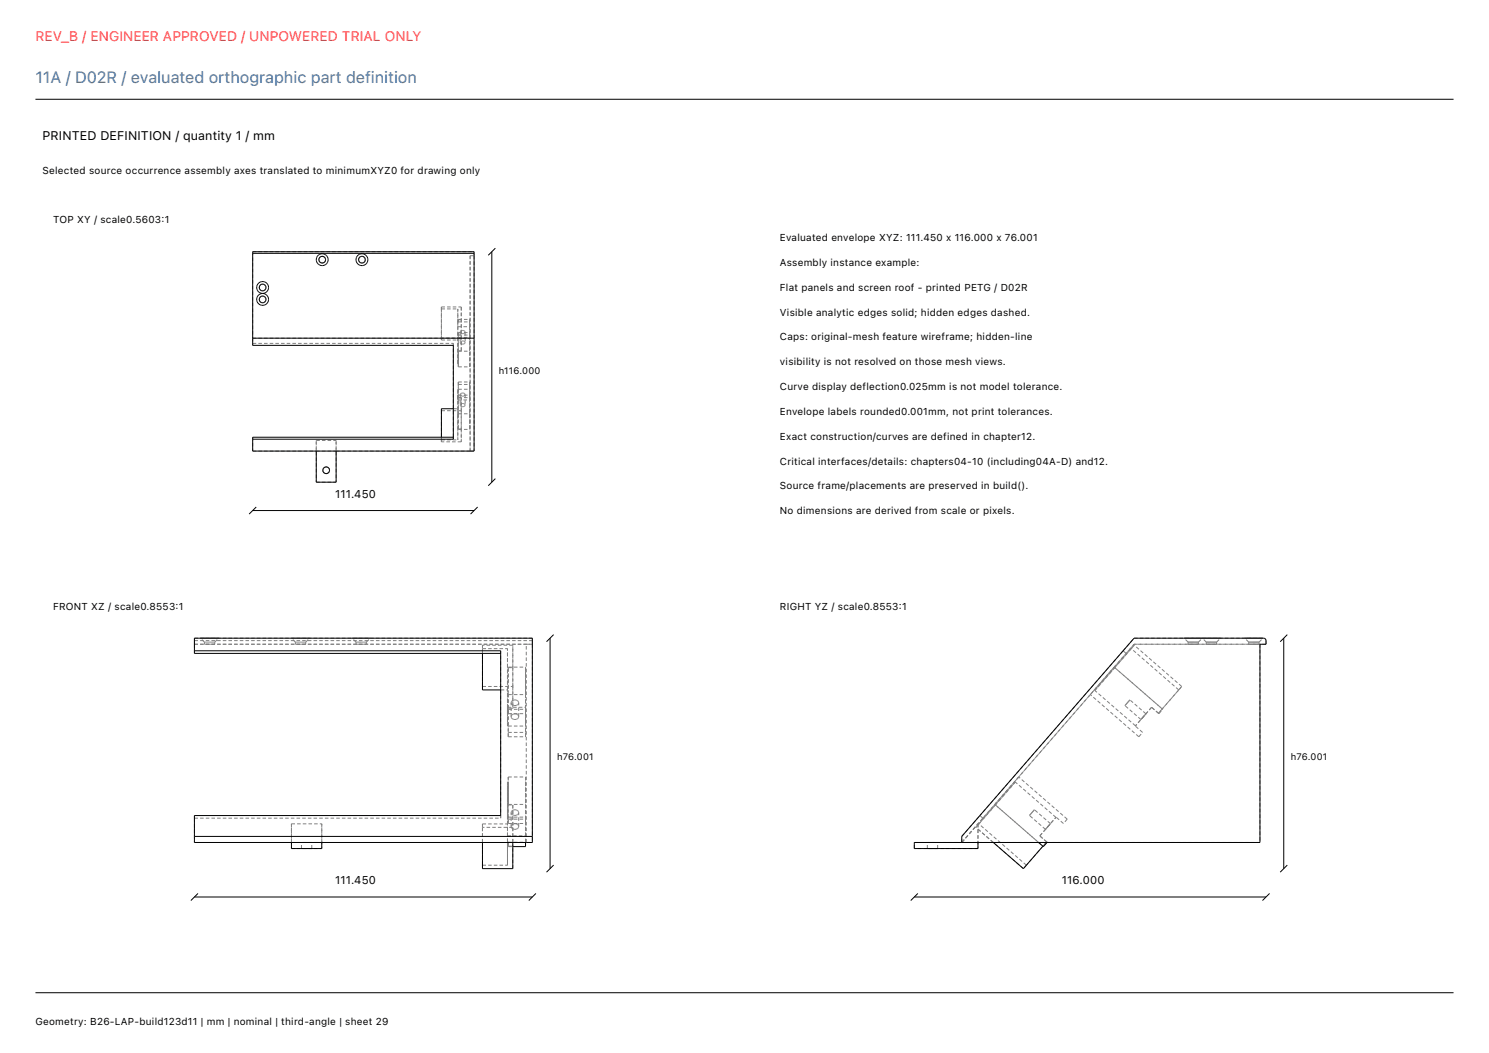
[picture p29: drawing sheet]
<svg xmlns="http://www.w3.org/2000/svg" width="420mm" height="297mm" viewBox="0 0 420 297" stroke-linecap="round" stroke-linejoin="round" font-family="sans-serif">
<defs><g id="words">
<text font-size="4.6" fill="#416e9e" x="10" y="23.4">11A / D02R / evaluated orthographic part definition</text>
<text font-size="3.9" fill="#ff383c" x="10" y="11.7">REV_B / ENGINEER APPROVED / UNPOWERED TRIAL ONLY</text>
<text font-size="3.5" x="12" y="39.4">PRINTED DEFINITION / quantity 1 / mm</text>
<g font-size="3.2">
<text x="94.5" y="140.4">111.450</text>
<text x="94.5" y="249.4">111.450</text>
<text x="299.5" y="249.4">116.000</text>
</g>
<g font-size="2.8">
<text x="12" y="49">Selected source occurrence assembly axes translated to minimumXYZ0 for drawing only</text>
<text x="15" y="63">TOP XY / scale0.5603:1</text>
<text x="220" y="68">Evaluated envelope XYZ: 111.450 x 116.000 x 76.001</text>
<text x="220" y="75">Assembly instance example:</text>
<text x="220" y="82">Flat panels and screen roof - printed PETG / D02R</text>
<text x="220" y="89">Visible analytic edges solid; hidden edges dashed.</text>
<text x="220" y="96">Caps: original-mesh feature wireframe; hidden-line</text>
<text x="220" y="103">visibility is not resolved on those mesh views.</text>
<text x="220" y="110">Curve display deflection0.025mm is not model tolerance.</text>
<text x="220" y="117">Envelope labels rounded0.001mm, not print tolerances.</text>
<text x="220" y="124">Exact construction/curves are defined in chapter12.</text>
<text x="220" y="131">Critical interfaces/details: chapters04-10 (including04A-D) and12.</text>
<text x="220" y="138">Source frame/placements are preserved in build().</text>
<text x="220" y="145">No dimensions are derived from scale or pixels.</text>
<text x="15" y="172">FRONT XZ / scale0.8553:1</text>
<text x="220" y="172">RIGHT YZ / scale0.8553:1</text>
<text x="10" y="289">Geometry: B26-LAP-build123d11 | mm | nominal | third-angle | sheet 29</text>
</g>
<g font-size="2.6">
<text x="140.7" y="105.4">h116.000</text>
<text x="157.2" y="214.4">h76.001</text>
<text x="364.1" y="214.4">h76.001</text>
</g>
</g></defs>
<g fill="none" stroke="#000" stroke-width=".28">
<path d="M10 28h400M71.3 71.4h62.4M138.7 71v65M139.7 70l-2 2M71.3 95.4h62.4M127.9 115.3h-3.4v8M89.2 127.2v8.8h5.6v-8.8M127.9 123.3h-56.6v3.9h62.4v-56.2h-62.4v26.4h56.6v26.5h-56.6M139.7 135l-2 2M71.3 144h62.4M72.3 143l-2 2M134.7 143l-2 2"/>
<path d="M156.2 179l-2 2M363.1 179l-2 2M54.8 183.6h86.4v46.4h-86.4v7.6h95.4v-57.6h-95.4v4.3h86.4M136.1 184.3v10.3h5.1M155.2 180v65M362.1 180v65M54.8 235.9h95.4M82.2 237.6v1.7h8.6v-1.7M136.1 237.6v7.4h8.5v-7.4M148.2 237.6v1.2h-3.6M271.3 237.6v-1.7l48.6-55.9h36.5l.5 .2 .2 1.5h-1.7v55.9h-97.5v1.7h18v-1.7M280.2 237.6l8.5 7.4 5.5-6.3"/>
<path d="M293 237.6l1.3 1.2 1-1.2M54.8 253h95.4M55.8 252l-2 2M151.2 252l-2 2M156.2 244l-2 2M257.9 253h99.2M258.9 252l-2 2M358.1 252l-2 2M363.1 244l-2 2M10 280h400"/>
<circle cx="90.9" cy="73.2" r="1.68"/>
<circle cx="90.9" cy="73.2" r=".95"/>
<circle cx="102.1" cy="73.2" r=".95"/>
<circle cx="102.1" cy="73.2" r="1.68"/>
<circle cx="74.1" cy="84.4" r=".95"/>
<circle cx="74.1" cy="84.4" r="1.68"/>
<circle cx="74.1" cy="81.1" r=".95"/>
<circle cx="74.1" cy="81.1" r="1.68"/>
<circle cx="92" cy="132.6" r=".95"/>
</g>
<g fill="none" stroke="#7f7f7f" stroke-width=".28" stroke-dasharray="1 .6" stroke-linecap="butt">
<path d="M71.3 71v24.4M71.3 71h62.4M89.9 73.1v.3M89.9 73.4l.1 .3M90 72.8l-.1 .3M90 73.7l.2 .2M90.2 72.5l-.2 .3M90.2 73.9l.3 .2M90.5 72.4l-.3 .1M90.5 74.1l.3 .1M90.8 72.3l-.3 .1M90.8 74.2h.3"/>
<path d="M91.1 72.3h-.3M91.1 74.2l.3-.2M91.4 72.4l-.3-.1M91.4 74l.2-.2M91.6 72.7l-.2-.3M91.6 73.8l.2-.2M91.8 72.9l-.2-.2M91.8 73.6v-.4M91.8 73.2v-.3M101.2 73.1v.3M101.2 73.4l.1 .3M101.3 72.8l-.1 .3"/>
<path d="M101.3 73.7l.1 .2M101.4 72.5l-.1 .3M101.4 73.9l.3 .2M101.7 72.4l-.3 .1M101.7 74.1l.3 .1M102 72.3l-.3 .1M102 74.2h.3M102.3 72.3h-.3M102.3 74.2l.3-.2M102.6 72.4l-.3-.1M102.6 74l.2-.2M102.8 72.7l-.2-.3"/>
<path d="M102.8 73.8l.2-.2M103 72.9l-.2-.2M103 73.6v-.4M103 73.2v-.3M132.6 72.1h1.1M132.6 72.1v55.1M133.7 71v1.1M133.7 72.1v55.1M71.3 95.4v1.5M71.3 97.4v-.5M71.3 95.4h61.3M71.3 96.9h56.6"/>
<path d="M73.1 80.9v.3M73.1 81.2l.1 .3M73.1 84.3v.3M73.1 84.6l.1 .3M73.2 80.6l-.1 .3M73.2 81.5l.2 .3M73.2 84l-.1 .3M73.2 84.9l.2 .2M73.4 80.4l-.2 .2M73.4 81.8l.3 .2M73.4 83.7l-.2 .3M73.4 85.1l.3 .2"/>
<path d="M73.7 80.2l-.3 .2M73.7 82h.3M73.7 83.6l-.3 .1M73.7 85.3l.3 .1M74 80.1l-.3 .1M74 82h.3M74 83.5l-.3 .1M74 85.4h.3M74.3 80.2l-.3-.1M74.3 82l.3-.1M74.3 83.5h-.3M74.3 85.4l.3-.2"/>
<path d="M74.6 80.3l-.3-.1M74.6 81.9l.2-.2M74.6 83.7l-.3-.2M74.6 85.2l.2-.2M74.8 80.5l-.2-.2M74.8 81.7l.2-.3M74.8 83.9l-.2-.2M74.8 85l.2-.2M75 80.8l-.2-.3M75 81.4v-.3M75 84.1l-.2-.2M75 84.8v-.4"/>
<path d="M75 81.1v-.3M75 84.4v-.3M124.5 95.9v-.5M124.5 95.9h4.6M124.5 87.1h4.6M124.5 87.1v-.5M124.5 86.6h5.6M124.5 86.6v8.8M124.5 87.1v8.8M127.9 96.9v.5M129.1 90.9v-3.8M129.1 92.1h3.4"/>
<path d="M129.1 90.9v1.2M129.1 92.1v3M129.1 95.1h.2M129.1 95.1v7.5M129.1 87.1v8.8M129.3 99.1h3.2M129.3 99v.1M129.3 99h.8M129.3 90.2h.8M129.3 90.1v.1M129.3 90.1h3.2M129.3 99v3.6"/>
<path d="M129.3 95.1v7.5M129.3 95.1v.1M129.3 93.8v1.4M129.3 94.5v-.7M129.3 94.5v9M129.3 94.5h3.2M129.3 90.2v.7M129.3 90.9h-.2M129.3 90.8v.1M129.3 90.8v-.7M129.3 90.8h3.2M129.3 95.2h3.2"/>
<path d="M129.3 93.8h3.2M129.8 93.7l.1 .1M129.8 96.6l.1 .2M129.8 93.7v2.9M129.9 93.5l-.1 .2M129.9 93.8l.1 .2M129.9 96.4l-.1 .2M129.9 96.8l.1 .1M130 93.3l-.1 .2M130 94l.2 .1M130 96.3l-.1 .1M130 96.9l.2 .1"/>
<path d="M130.1 99v-8.8M130.1 99v-3.6M130.1 95.4h-5.6M130.1 86.6v3.6M130.1 86.6v8.8M130.2 93.2l-.2 .1M130.2 94.1h.3M130.2 96.2l-.2 .1M130.2 97l.3 .1M130.5 93.2h-.3M130.5 94.1h.3M130.5 96.2h-.3"/>
<path d="M130.5 97.1l.3-.1M130.8 93.2h-.3M130.8 94.1l.2-.1M130.8 96.2h-.3M130.8 97l.2-.1M131 93.3l-.2-.1M131 94l.2-.2M131 96.3l-.2-.1M131 96.9l.2-.1M131.2 93.5l-.2-.2M131.2 93.8v-.1M131.2 96.4l-.2-.1"/>
<path d="M131.2 96.8v-.2M131.2 93.7v-.2M131.2 93.7v2.9M131.2 96.6v-.2M132.5 90.1v9M132.5 90.8v-.7M132.5 90.8v1.3M132.5 92.1v3.1M132.5 93.8v1.4M132.5 94.5v-.7M132.5 94.5v9M132.6 95.4v-23.3"/>
<path d="M124.5 115.3v.5M124.5 115.8h5.6M124.5 115.8v8.8M127.9 115.3h1.2M129.1 102.6v-6.7M129.1 102.6h.2M129.1 117.3v6.8M129.1 117.3h.2M129.1 109.8h.2M129.1 109.8v7.5M129.1 112.8h3.4M129.1 112.8v-3"/>
<path d="M129.1 111.5v1.3M129.1 111.5v3.8M129.1 115.3v8.8M129.3 103.5v-4.4M129.3 103.5h3.2M129.3 116.7v4.4M129.3 116.7h3.2M129.3 109.8v7.5M129.3 108.4v1.4M129.3 107.7v.7M129.3 107.7v9M129.3 107.7h3.2"/>
<path d="M129.3 112.2h.8M129.3 112.2h3.2M129.3 109.8h3.2M129.3 108.4h3.2M129.3 111.5v.7M129.3 111.5h3.2M129.3 111.5h-.2M129.3 112.2v-.7M129.8 111.3l.1-.2M129.8 114.3l.1-.2M129.8 111.3v3M129.9 111.5l-.1-.2"/>
<path d="M129.9 111.1l.1-.1M129.9 114.4l-.1-.1M129.9 114.1l.1-.2M130 111.6l-.1-.1M130 111l.2-.1M130 114.6l-.1-.2M130 113.9l.2-.1M130.1 115.8v-3.6M130.1 115.8v8.8M130.2 111.7l-.2-.1M130.2 110.9l.3-.1M130.2 114.7l-.2-.1"/>
<path d="M130.2 113.8h.3M130.5 111.8l-.3-.1M130.5 110.8l.3 .1M130.5 114.7h-.3M130.5 113.8h.3M130.8 111.7l-.3 .1M130.8 110.9l.2 .1M130.8 114.7h-.3M130.8 113.8l.2 .1M131 111.6l-.2 .1M131 111l.2 .1M131 114.6l-.2 .1"/>
<path d="M131 113.9l.2 .2M131.2 111.5l-.2 .1M131.2 111.1v.2M131.2 114.4l-.2 .2M131.2 114.1v.2M131.2 111.3v.2M131.2 111.3v3M131.2 114.3v.1M132.5 103.5v-4.4M132.5 116.7v4.4M132.5 107.7v9M132.5 112.2v8.9"/>
<path d="M132.5 111.5v.7M132.5 111.5v1.3M132.5 112.8v-3M132.5 108.4v1.4M132.5 107.7v.7M71.3 123.3v3.9M71.3 127.2h17.9M89.2 124.2h5.6M89.2 127.2v-3M89.2 127.2h5.6M89.2 124.2v11.8M89.2 136h5.6"/>
<path d="M91.1 132.5v.3M91.1 132.8l.1 .3M91.2 132.2l-.1 .3M91.2 133.1l.2 .2M91.4 131.9l-.2 .3M91.4 133.3l.2 .2M91.6 131.8l-.2 .1M91.6 133.5l.3 .1M91.9 131.7l-.3 .1M91.9 133.6h.3M92.2 131.7h-.3M92.2 133.6l.3-.2"/>
<path d="M92.5 131.8l-.3-.1M92.5 133.4l.3-.2M92.8 132.1l-.3-.3M92.8 133.2l.1-.3M92.9 132.3l-.1-.2M92.9 132.9l.1-.3M93 132.6l-.1-.3M94.8 127.2h37.8M94.8 127.2v-3M94.8 124.2v11.8M124.5 124.1v.5M124.5 124.1h4.6"/>
<path d="M124.5 123.3v.8M127.9 123.3v-26.4M127.9 123.3v.6M129.3 121.1h3.2M129.3 121v.1M129.3 121v-3.7M129.3 121h.8M130.1 121v-8.8M130.1 121v3.6M130.1 124.6h-5.6M132.6 127.2v-31.8M132.6 127.2h1.1"/>
<path d="M54.8 180.7v1M54.8 180.7v-.1M54.8 180.6v-.1M54.8 180.5v-.1M54.8 180.4v-.1M54.8 180.3v-.1M54.8 180.2v-.1M54.8 180.1v-.1M54.8 181.7v2.6M54.8 181.7h95.4M54.8 180h95.4M54.8 181.7h93.6"/>
<path d="M54.8 180.7h95.4M56.6 180h.2M56.7 180h-.1M56.8 180h-.1M56.8 180h.3M56.9 180h-.1M57.1 180h-.2M57.1 180h.4M57.3 180h-.2M57.5 180h-.2M57.5 180h.5M57.7 181.7v-.6"/>
<path d="M57.7 181.1l-1.1-1.1M57.8 180h-.3M57.8 181.7h-.1M57.8 181.1h-.1M58 181.7h-.2M58 181.1h-.2M58 180h-.2M58 180h.5M58.2 181.7h-.2M58.2 181.1h-.2M58.3 180h-.3M58.5 181.7h-.3"/>
<path d="M58.5 181.1h-.3M58.5 180h-.2M58.5 180h.6M58.8 181.7h-.3M58.8 181.1h-.3M58.8 180h-.3M59.1 181.7h-.3M59.1 180h-.3M59.1 180h.6M59.1 181.1h-.3M59.4 180h-.3M59.4 181.7h-.3"/>
<path d="M59.4 181.1h-.3M59.7 180h.5M59.7 180h-.3M59.7 181.7h-.3M59.7 181.1h-.3M60 180h-.3M60 181.7h-.3M60 181.1h-.3M60.2 180h.5M60.2 180h-.2M60.3 181.7h-.3M60.3 181.1h-.3"/>
<path d="M60.4 181.7h-.1M60.4 181.1h-.1M60.5 180h-.3M60.5 181.7h-.1M60.5 181.1h-.1M60.6 181.7h-.1M60.6 181.1h-.1M60.6 181.7v-.6M60.6 181.1l1.1-1.1M60.7 180h.4M60.7 180h-.2M60.9 180h-.2"/>
<path d="M61.1 180h.3M61.1 180h-.2M61.3 180h-.2M61.4 180h.2M61.4 180h-.1M61.5 180h-.1M61.6 180h.1M61.6 180h-.1M61.7 180h-.1M82.3 180h-.1M82.5 180h-.2M82.8 180h-.3"/>
<path d="M83.2 180h-.4M83.3 181.7v-.6M83.3 181.1l-1.1-1.1M83.4 181.7h-.1M83.4 181.1h-.1M83.5 181.7h-.1M83.5 181.1h-.1M83.6 181.7h-.1M83.6 181.1h-.1M83.7 180h-.5M83.9 181.7h-.3M83.9 181.1h-.3"/>
<path d="M84.1 181.7h-.2M84.1 181.1h-.2M84.2 180h-.5M84.5 181.7h-.4M84.5 181.1h-.4M84.8 181.7h-.3M84.8 180h-.6M84.8 181.1h-.3M85.1 181.7h-.3M85.1 181.1h-.3M85.3 180h-.5M85.4 181.7h-.3"/>
<path d="M85.4 181.1h-.3M85.7 181.7h-.3M85.7 181.1h-.3M85.9 180h-.6M85.9 181.7h-.2M85.9 181.1h-.2M86.1 181.7h-.2M86.1 181.1h-.2M86.2 181.7h-.1M86.2 181.1h-.1M86.2 181.7v-.6M86.2 181.1l1.1-1.1"/>
<path d="M86.4 180h-.5M86.8 180h-.4M87.1 180h-.3M87.3 180h-.2M99.4 180h-.1M99.6 180h-.2M99.9 180h-.3M100.3 180h-.4M100.4 181.7v-.6M100.4 181.1l-1.1-1.1M100.5 181.7h-.1M100.5 181.1h-.1"/>
<path d="M100.6 181.7h-.1M100.6 181.1h-.1M100.7 181.7h-.1M100.7 181.1h-.1M100.8 180h-.5M101 181.7h-.3M101 181.1h-.3M101.2 181.7h-.2M101.2 181.1h-.2M101.3 180h-.5M101.6 181.7h-.4M101.6 181.1h-.4"/>
<path d="M101.9 181.7h-.3M101.9 180h-.6M101.9 181.1h-.3M102.2 181.7h-.3M102.2 181.1h-.3M102.5 180h-.6M102.5 181.7h-.3M102.5 181.1h-.3M102.8 181.7h-.3M102.8 181.1h-.3M103 180h-.5M103 181.7h-.2"/>
<path d="M103 181.1h-.2M103.2 181.7h-.2M103.2 181.1h-.2M103.3 181.7h-.1M103.3 181.1h-.1M103.3 181.7v-.6M103.3 181.1l1.1-1.1M103.5 180h-.5M103.9 180h-.4M104.2 180h-.3M104.4 180h-.2M136.1 182.9v-.9"/>
<path d="M136.1 182.9h7M136.1 194.6v-1M136.1 193.6h8.5M136.1 193.6v-11.6M136.1 184.3v-1.4M141.2 184.3v-.7M141.2 194.6h1.9M143.1 194.8v-11.9M143.1 194.8h.3M143.1 199.5h5.1M143.1 199.5v5.2M143.1 194.6v-11.7"/>
<path d="M143.4 188.2h4.8M143.4 195.9v-7.7M143.4 195.9h4.8M143.4 188.3v-.1M143.4 188.3h1.2M143.4 199.9h1.2M143.4 188.3v6.5M143.4 199.9v1.3M144.2 198.2l.1 .3M144.3 197.9l-.1 .3M144.3 198.5l.2 .3M144.5 197.6l-.2 .3"/>
<path d="M144.5 198.8l.3 .2M144.6 188.3v11.6M144.6 188.3v-6.3M144.6 182h-8.5M144.6 193.6v6.3M144.6 193.6v-11.6M144.8 197.5l-.3 .1M144.8 199h.4M145.2 197.4l-.4 .1M145.2 199h.5M145.7 197.5l-.5-.1M145.7 199l.3-.2"/>
<path d="M146 197.6l-.3-.1M146 198.8l.2-.3M146.2 197.9l-.2-.3M146.2 198.5l.1-.3M146.3 198.2l-.1-.3M148.2 195.9v-7.7M148.2 199.5v5.3M148.4 181.7h1.8M150.2 180.7v1M150.2 180.7v-.1M150.2 180.6v-.1M150.2 180.5v-.1"/>
<path d="M150.2 180.4v-.1M150.2 180.3v-.1M150.2 180.2v-.1M150.2 180.1v-.1M150.2 181.7v55.9M307.5 195.9l6.8-7.7M308.8 194.8l10.3-11.9M314.4 188.3l-.1-.1M314.4 188.3l13.4 11.6M314.4 188.3l-5.6 6.5M314.4 188.3l5.5-6.3M316.8 183.6l3.1-3.6"/>
<path d="M316.8 183.6l.8 .7M316.8 183.6l-40.4 46.4M317.3 199l.1-.1M317.4 198.9l-.1 .1M317.4 198.9l.1-.1M317.5 198.8l-.1 .1M317.5 198.8l.1-.1M317.6 198.7l-.1 .1M317.6 198.7v-.1M317.6 198.6h.1M317.7 198.6l-.1 .1M317.7 198.6l.1-.1"/>
<path d="M317.8 198.5l.1-.1M317.9 198.4l-.2 .2M317.9 198.4v-.1M317.9 198.3l.1-.1M318 198.2l.1-.1M318 198.2l-.1 .2M318.1 198.1l.1-.1M318.2 198v-.1M318.2 198l-.2 .2M318.2 197.9h.1M318.3 197.9l.1-.1M318.3 197.9l-.1 .1"/>
<path d="M318.4 197.8v-.1M318.4 197.7l.1-.1M318.4 197.7l-.1 .2M318.5 197.6h.1M318.6 197.6v-.1M318.6 197.6l-.2 .1M318.6 197.5l.1-.1M318.6 197.5v.1M318.7 197.4l-.1 .1M319.1 182.9l.8-.9M319.9 180h36.5M319.9 181.7l-2.3 2.6"/>
<path d="M319.9 181.7h35.5M324.8 199.5l-4.6 5.3M324.8 199.5l-4.5 5.2M327.8 199.9l-1 1.3M332.5 194.6l.8-1M332.5 194.6l-13.4-11.7M333.3 193.6l-5.5 6.3M333.3 193.6l-13.4-11.6M334 180h.1M334.1 180h-.1M334.1 180h.1M334.2 180h.1"/>
<path d="M334.3 180h-.2M334.3 180h.1M334.4 180h.2M334.6 180h-.3M334.6 180h.2M334.8 180h.2M335 180h-.4M335 180h.2M335.1 181.7v-.6M335.1 181.1l-1.1-1.1M335.1 181.7h.1M335.1 181.1h.1"/>
<path d="M335.2 181.7h-.1M335.2 181.1h-.1M335.2 181.7h.1M335.2 181.1h.1M335.2 180h.3M335.3 181.7h-.1M335.3 181.1h-.1M335.3 181.7h.1M335.3 181.1h.1M335.4 181.7h-.1M335.4 181.7h.2M335.4 181.1h-.1"/>
<path d="M335.4 181.1h.2M335.5 180h-.5M335.5 180h.2M335.6 181.7h.1M335.6 181.1h.1M335.7 181.7h-.3M335.7 181.7h.1M335.7 181.1h-.3M335.7 181.1h.1M335.7 180h.3M335.8 181.7h.1M335.8 181.1h.1"/>
<path d="M335.9 181.7h-.2M335.9 181.7h.2M335.9 181.1h-.2M335.9 181.1h.2M336 180h-.5M336 180h.3M336.1 181.7h.2M336.1 181.1h.2M336.3 181.7h-.4M336.3 181.7h.1M336.3 181.1h-.4M336.3 181.1h.1"/>
<path d="M336.3 180h.3M336.4 181.7h.2M336.4 181.1h.2M336.6 181.7h.1M336.6 181.7h-.3M336.6 180h-.6M336.6 180h.3M336.6 181.1h.1M336.6 181.1h-.3M336.7 181.7h.2M336.7 181.1h.2M336.9 180h.2"/>
<path d="M336.9 181.7h.2M336.9 181.7h-.3M336.9 181.1h.2M336.9 181.1h-.3M337.1 181.7h.1M337.1 181.1h.1M337.1 180h-.5M337.1 180h.3M337.2 181.7h.2M337.2 181.7h-.3M337.2 181.1h.2M337.2 181.1h-.3"/>
<path d="M337.4 181.7h.1M337.4 181.1h.1M337.4 180h.3M337.5 181.7h.1M337.5 181.7h-.3M337.5 181.1h.1M337.5 181.1h-.3M337.6 181.7h.1M337.6 181.1h.1M337.7 180h-.6M337.7 180h.2M337.7 181.7h.1"/>
<path d="M337.7 181.7h-.2M337.7 181.1h.1M337.7 181.1h-.2M337.8 181.7h.1M337.8 181.1h.1M337.9 181.7h.1M337.9 181.7h-.2M337.9 181.1h.1M337.9 181.1h-.2M337.9 180h.3M338 181.7h-.1M338 181.1h-.1"/>
<path d="M338 181.7v-.6M338 181.1l1.1-1.1M338.2 180h-.5M338.2 180h.2M338.4 180h.2M338.6 180h-.4M338.6 180h.2M338.8 180h.1M338.9 180h-.3M338.9 180h.1M339 180h.1M339.1 180h-.2"/>
<path d="M339.1 180h.1M339.2 180h-.1M339.2 180h.1M339.3 180h.1M339.4 180h-.2M339.4 180h.1M339.5 180h.2M339.7 180h-.3M339.7 180h.2M339.9 180h.2M340.1 180h-.4M340.1 180h.2"/>
<path d="M340.3 181.7v-.6M340.3 181.1l-1.2-1.1M340.3 181.7h.1M340.3 181.1h.1M340.3 180h.3M340.4 181.7h-.1M340.4 181.7h.1M340.4 181.1h-.1M340.4 181.1h.1M340.5 181.7h.1M340.5 181.1h.1M340.6 181.7h-.2"/>
<path d="M340.6 181.7h.1M340.6 181.1h-.2M340.6 181.1h.1M340.6 180h-.5M340.6 180h.3M340.7 181.7h.1M340.7 181.1h.1M340.8 181.7h-.2M340.8 181.7h.1M340.8 181.1h-.2M340.8 181.1h.1M340.9 180h.2"/>
<path d="M340.9 181.7h.2M340.9 181.1h.2M341.1 181.7h-.3M341.1 181.7h.1M341.1 181.1h-.3M341.1 181.1h.1M341.1 180h-.5M341.1 180h.3M341.2 181.7h.2M341.2 181.1h.2M341.4 181.7h-.3M341.4 181.7h.1"/>
<path d="M341.4 181.1h-.3M341.4 181.1h.1M341.4 180h.3M341.5 181.7h.2M341.5 181.1h.2M341.7 181.7h.2M341.7 181.7h-.3M341.7 180h.3M341.7 180h-.6M341.7 181.1h.2M341.7 181.1h-.3M341.9 181.7h.1"/>
<path d="M341.9 181.1h.1M342 180h.3M342 181.7h.2M342 181.7h-.3M342 181.1h.2M342 181.1h-.3M342.2 181.7h.1M342.2 181.1h.1M342.3 180h.3M342.3 180h-.6M342.3 181.7h.2M342.3 181.7h-.3"/>
<path d="M342.3 181.1h.2M342.3 181.1h-.3M342.5 181.7h.1M342.5 181.1h.1M342.6 180h.2M342.6 181.7h.1M342.6 181.7h-.3M342.6 181.1h.1M342.6 181.1h-.3M342.7 181.7h.1M342.7 181.1h.1M342.8 180h.3"/>
<path d="M342.8 180h-.5M342.8 181.7h.1M342.8 181.7h-.2M342.8 181.1h.1M342.8 181.1h-.2M342.9 181.7h.1M342.9 181.1h.1M343 181.7h.1M343 181.7h-.2M343 181.1h.1M343 181.1h-.2M343.1 180h.2"/>
<path d="M343.1 181.7h.1M343.1 181.7h-.1M343.1 181.1h.1M343.1 181.1h-.1M343.2 181.7h-.1M343.2 181.1h-.1M343.2 181.7v-.6M343.2 181.1l1.1-1.1M343.3 180h.2M343.3 180h-.5M343.5 180h.2M343.7 180h.2"/>
<path d="M343.7 180h-.4M343.9 180h.1M344 180h.1M344 180h-.3M344.1 180h.1M344.2 180h.1M344.2 180h-.2M344.3 180h-.1M351.1 180h.1M351.2 180h-.1M351.2 180h.1M351.3 180h.1"/>
<path d="M351.4 180h-.2M351.4 180h.1M351.5 180h.2M351.7 180h-.3M351.7 180h.2M351.9 180h.2M352.1 180h-.4M352.1 180h.2M352.2 181.7v-.6M352.2 181.1l-1.1-1.1M352.2 181.7h.1M352.2 181.1h.1"/>
<path d="M352.3 181.7h-.1M352.3 181.1h-.1M352.3 181.7h.1M352.3 181.1h.1M352.3 180h.3M352.4 181.7h-.1M352.4 181.7h.1M352.4 181.1h-.1M352.4 181.1h.1M352.5 181.7h-.1M352.5 181.7h.2M352.5 181.1h-.1"/>
<path d="M352.5 181.1h.2M352.6 180h-.5M352.6 180h.2M352.7 181.7h.1M352.7 181.1h.1M352.8 181.7h-.3M352.8 181.7h.1M352.8 181.1h-.3M352.8 181.1h.1M352.8 180h.3M352.9 181.7h.2M352.9 181.1h.2"/>
<path d="M353.1 181.7h-.3M353.1 181.7h.1M353.1 181.1h-.3M353.1 181.1h.1M353.1 180h-.5M353.1 180h.3M353.2 181.7h.2M353.2 181.1h.2M353.4 181.7h-.3M353.4 181.7h.1M353.4 181.1h-.3M353.4 181.1h.1"/>
<path d="M353.4 180h.3M353.5 181.7h.2M353.5 181.1h.2M353.7 181.7h.1M353.7 181.7h-.3M353.7 180h.3M353.7 180h-.6M353.7 181.1h.1M353.7 181.1h-.3M353.8 181.7h.2M353.8 181.1h.2M354 180h.3"/>
<path d="M354 181.7h.2M354 181.7h-.3M354 181.1h.2M354 181.1h-.3M354.2 181.7h.1M354.2 181.1h.1M354.3 180h.2M354.3 180h-.6M354.3 181.7h.2M354.3 181.7h-.3M354.3 181.1h.2M354.3 181.1h-.3"/>
<path d="M354.5 181.7h.1M354.5 181.1h.1M354.5 180h.3M354.6 181.7h.1M354.6 181.7h-.3M354.6 181.1h.1M354.6 181.1h-.3M354.7 181.7h.1M354.7 181.1h.1M354.8 180h.2M354.8 180h-.5M354.8 181.7h.1"/>
<path d="M354.8 181.7h-.2M354.8 181.1h.1M354.8 181.1h-.2M354.9 181.7h.1M354.9 181.1h.1M355 181.7h.1M355 181.7h-.2M355 181.1h.1M355 181.1h-.2M355 180h.3M355.1 181.7h-.1M355.1 181.1h-.1"/>
<path d="M355.1 181.7v-.6M355.1 181.1l1.1-1.1M355.3 180h.2M355.3 180h-.5M355.4 181.7v55.9M355.5 180h.2M355.7 180h.2M355.7 180h-.4M355.9 180h.1M356 180h.1M356 180h-.3M356.1 180h.1"/>
<path d="M356.2 180h-.2M356.7 180.1l-.3-.1M356.9 180.2l-.2-.1M357.1 180.4l-.2-.2M357.1 180.7v1M357.1 180.7v-.3M357.1 181.7h-37.2M143.1 201.2v-6.6M143.1 201.2v-1.7M143.1 204.7h.3M143.1 204.7v-9.9M143.4 219.1v7.8"/>
<path d="M143.4 219.1h4.8M143.4 200.1v-.2M143.4 200.1h4.8M143.4 204.7v-9.9M143.4 204.7v.1M143.4 206.6v-1.8M143.4 207.8v-1.2M143.4 207.8v-11.9M143.4 207.8h4.8M143.4 201.2h-.3M143.4 201.3v-.1M143.4 201.3v-1.2"/>
<path d="M143.4 201.3h4.8M143.4 204.8h4.8M143.4 206.6h4.8M144.2 202.1l.1 .3M144.2 202.1v-3.9M144.3 201.8l-.1 .3M144.3 202.4l.2 .3M144.5 201.6l-.2 .2M144.5 202.7l.3 .2M144.8 201.4l-.3 .2M144.8 202.9h.4M145.2 201.3l-.4 .1"/>
<path d="M145.2 202.9h.5M145.7 201.4l-.5-.1M145.7 202.9l.3-.2M146 201.6l-.3-.2M146 202.7l.2-.3M146.2 201.8l-.2-.2M146.2 202.4l.1-.3M146.3 202.1l-.1-.3M146.3 202.1v-3.9M148.2 219.1v7.8M148.2 200.1v-11.9M148.2 201.3v-1.2"/>
<path d="M148.2 201.3v-1.8M148.2 206.6v-1.8M148.2 207.8v-1.2M148.2 207.8v-11.9M287.3 219.1l-6.7 7.8M320.3 204.7l-11.5-9.9M320.3 204.7l-.1 .1M321.2 207.8l1.1-1.2M321.2 207.8l-13.7-11.9M321.8 202.9l-4.5-3.9M321.8 202.9h.1M321.9 202.9h-.1"/>
<path d="M321.9 202.9v-.1M321.9 202.8h.1M322 202.8l-.1 .1M322 202.8v-.1M322 202.7l.1-.1M322.1 202.6l-.1 .2M322.1 202.6h.1M322.2 202.6v-.1M322.2 202.5l-.1 .1M322.2 202.5l.1-.1M322.3 206.6l-2.1-1.8M322.3 202.4l.1-.1"/>
<path d="M322.4 202.3l-.2 .2M322.4 202.3l.1-.1M322.5 202.2v-.1M322.5 202.1l.1-.1M322.5 202.1l-.1 .2M322.6 202h.1M322.7 202l.1-.1M322.7 202l-.2 .1M322.8 201.9v-.1M322.8 201.8l.1-.1M322.8 201.8l-.1 .2M322.9 201.7l.1-.1"/>
<path d="M323 201.6l-.2 .2M323 201.6l.1-.1M323.1 201.5l-.1 .1M323.1 201.5l.1-.1M323.2 201.4l-.1 .1M323.2 201.4v-.1M323.2 201.3v.1M323.2 201.3l-4.5-3.9M326.8 201.2l5.7-6.6M326.8 201.2l-2-1.7M326.9 201.3l1.1-1.2M326.9 201.3l-2.1-1.8"/>
<path d="M326.9 201.3l-.1-.1M328 200.1l-13.7-11.9M328 200.1l-.2-.2M54.8 230.8h86.4M54.8 230.8v6.8M54.8 230v.8M82.2 232.4h8.6M82.2 237.6v-5.2M82.2 237.6h8.6M82.2 239.3h8.6M82.2 232.4v6.9M85 239.3v-1.7"/>
<path d="M85.1 237.6h-.1M85.1 239.3h-.1M85.2 237.6h-.1M85.2 239.3h-.1M85.3 237.6h-.1M85.3 239.3h-.1M85.6 237.6h-.3M85.6 239.3h-.3M85.9 237.6h-.3M85.9 239.3h-.3M86.2 237.6h-.3M86.2 239.3h-.3"/>
<path d="M86.5 237.6h-.3M86.5 239.3h-.3M86.8 237.6h-.3M86.8 239.3h-.3M87.1 237.6h-.3M87.1 239.3h-.3M87.4 237.6h-.3M87.4 239.3h-.3M87.6 237.6h-.2M87.6 239.3h-.2M87.8 237.6h-.2M87.8 239.3h-.2"/>
<path d="M87.9 237.6h-.1M87.9 239.3h-.1M87.9 239.3v-1.7M90.8 237.6v-5.2M90.8 232.4v6.9M136.1 232.4v1M136.1 232.4h7M136.1 237.6v-4.2M141.2 230.8v-46.5M141.2 230.8v-.8M143.1 220.6v11.8M143.1 220.6h.3"/>
<path d="M143.1 230.5h.3M143.1 230.5v-9.9M143.1 235.8h5.1M143.1 235.8v-5.3M143.1 237.4v-1.6M143.1 237.4v6.6M143.4 226.9h4.8M143.4 227v-.1M143.4 227v-6.4M143.4 230.5v-9.9M143.4 232.3v-1.8M143.4 231v1.3"/>
<path d="M143.4 231v-11.9M143.4 231h4.8M143.4 227h1.2M143.4 238.7h1.2M143.4 238.8v-.1M143.4 238.8h1.2M143.4 230.5h4.8M143.4 232.3h4.8M143.4 237.6v1.2M143.4 237.6h4.8M143.4 237.4h-.3M143.4 237.6v-.2"/>
<path d="M143.4 238.7v-1.3M144.2 233.1l.1-.3M144.2 229.2l.1-.3M144.2 233.1v-3.9M144.3 233.4l-.1-.3M144.3 232.8l.2-.3M144.3 229.5l-.1-.3M144.3 228.9l.2-.3M144.5 233.7l-.2-.3M144.5 232.5l.3-.1M144.5 229.8l-.2-.3M144.5 228.6l.3-.2"/>
<path d="M144.6 227v11.7M144.6 227v6.4M144.6 233.4h-8.5M144.6 237.6v-4.2M144.8 233.9l-.3-.2M144.8 232.4l.4-.1M144.8 229.9l-.3-.1M144.8 228.4h.4M145.2 233.9h-.4M145.2 232.3l.5 .1M145.2 230l-.4-.1M145.2 228.4h.5"/>
<path d="M145.7 233.9h-.5M145.7 232.4l.3 .1M145.7 229.9l-.5 .1M145.7 228.4l.3 .2M146 233.7l-.3 .2M146 232.5l.2 .3M146 229.8l-.3 .1M146 228.6l.2 .3M146.2 233.4l-.2 .3M146.2 232.8l.1 .3M146.2 229.5l-.2 .3M146.2 228.9l.1 .3"/>
<path d="M146.3 233.1l-.1 .3M146.3 233.1v-3.9M146.3 229.2l-.1 .3M148.2 231v-11.9M148.2 237.6v-10.7M148.2 237.6v1.2M148.2 237.6v-1.8M148.2 235.8v-5.3M148.2 232.3v-1.8M148.2 231v1.3M148.4 237.6v-55.9M148.4 237.6h1.8"/>
<path d="M257.9 239.3v-1.7M257.9 237.6h13.4M261.6 239.3v-1.7M261.6 237.6h.1M261.6 239.3h.1M261.7 237.6h-.1M261.7 237.6h.1M261.7 239.3h-.1M261.7 239.3h.1M261.8 237.6h.1M261.8 239.3h.1M261.9 237.6h-.2"/>
<path d="M261.9 237.6h.1M261.9 239.3h-.2M261.9 239.3h.1M262 237.6h.1M262 239.3h.1M262.1 237.6h-.2M262.1 237.6h.2M262.1 239.3h-.2M262.1 239.3h.2M262.3 237.6h.1M262.3 239.3h.1M262.4 237.6h-.3"/>
<path d="M262.4 237.6h.1M262.4 239.3h-.3M262.4 239.3h.1M262.5 237.6h.2M262.5 239.3h.2M262.7 237.6h-.3M262.7 237.6h.2M262.7 239.3h-.3M262.7 239.3h.2M262.9 237.6h.1M262.9 239.3h.1M263 237.6h.2"/>
<path d="M263 237.6h-.3M263 239.3h.2M263 239.3h-.3M263.2 237.6h.2M263.2 239.3h.2M263.4 237.6h.1M263.4 237.6h-.4M263.4 239.3h.1M263.4 239.3h-.4M263.5 237.6h.2M263.5 239.3h.2M263.7 237.6h.1"/>
<path d="M263.7 237.6h-.3M263.7 239.3h.1M263.7 239.3h-.3M263.8 237.6h.1M263.8 239.3h.1M263.9 237.6h.2M263.9 237.6h-.2M263.9 239.3h.2M263.9 239.3h-.2M264.1 237.6h.1M264.1 239.3h.1M264.2 237.6h.1"/>
<path d="M264.2 237.6h-.3M264.2 239.3h.1M264.2 239.3h-.3M264.3 237.6h.1M264.3 237.6h-.1M264.3 239.3h.1M264.3 239.3h-.1M264.4 237.6h.1M264.4 237.6h-.1M264.4 239.3h.1M264.4 239.3h-.1M264.5 237.6h-.1"/>
<path d="M264.5 239.3h-.1M264.5 239.3v-1.7M271.3 237.6l48.6-55.9M271.3 237.6l4.6-5.2M271.3 235.9l5.1-5.9M271.3 237.6v-1.7M275.9 232.4v5.2M275.9 232.4v6.9M275.9 239.3h-18M276.1 232.4l-.8 1M277.2 230.8l40.4-46.5M277.2 230.8l-5.9 6.8"/>
<path d="M277.2 230.8l-.8-.8M280.2 237.6l-4.9-4.2M280.8 227l-.2-.1M280.8 227l5.6-6.4M280.8 227l13.4 11.7M280.8 227l-5.5 6.4M286.4 220.6l-10.3 11.8M290.4 230v-.1M290.4 229.9v.1M290.4 229.9l.1-.1M290.5 229.9h-.1M290.5 229.8v.1"/>
<path d="M290.5 229.8l.1-.1M290.6 229.8h-.1M290.6 229.7v.1M290.6 229.7l.2-.2M290.7 229.6l-.1 .1M290.8 229.5l-.1 .1M290.8 229.5l.1-.1M290.9 229.4l-.1 .1M290.9 229.4l.2-.2M291 229.3l-.1 .1M291.1 229.2l-.1 .1M291.1 229.2l.1-.2"/>
<path d="M291.2 229.1l-.1 .1M291.2 229l.2-.2M291.2 229v.1M291.3 228.9l-.1 .1M291.4 228.8l.1-.1M291.4 228.8l-.1 .1M291.5 228.8h-.1M291.5 228.7l.1-.1M291.5 228.7v.1M291.6 228.6l-.1 .1M291.6 228.6l.1-.1M291.7 228.5l-.1 .1"/>
<path d="M291.7 228.5l.1-.1M291.7 228.4v.1M291.8 228.4h-.1M293 237.6l-12.4-10.7M293.3 235.8l4.6-5.3M293.3 235.8l4.5-5.3M294.2 238.7l1-1.3M294.3 238.8l-.1-.1M294.9 233.9l-4.5-3.9M294.9 233.9l.1-.1M295 233.8l-.1 .1M295 233.8l.2-.2"/>
<path d="M295.1 233.7l-.1 .1M295.2 233.6l-.1 .1M295.2 233.6l.1-.1M295.2 233.5v.1M295.2 237.4l-1.9-1.6M295.2 237.4l-5.7 6.6M295.3 233.5h-.1M295.3 233.5l.1-.2M295.4 237.6h-.1M295.4 237.6l-2.1-1.8M295.4 237.6l-1.1 1.2M295.4 237.6l-.2-.2"/>
<path d="M295.4 233.4l-.1 .1M295.4 233.3v.1M295.4 233.3l.2-.2M295.5 233.2l-.1 .1M295.6 233.1l-.1 .1M295.6 233.1l.2-.2M295.7 233l-.1 .1M295.8 232.9l.1-.1M295.8 232.9l-.1 .1M295.9 232.8l.1-.2M295.9 232.8l-.1 .1M296 232.7l-.1 .1"/>
<path d="M296 232.6l.1-.1M296 232.6v.1M296.1 232.5l-.1 .1M296.1 232.5l.1-.1M296.2 232.4l-.1 .1M296.2 232.4l.1-.1M296.3 232.4h-.1M296.3 232.3v.1M296.3 232.3l-4.5-3.9M297.8 230.5l-11.4-9.9M297.8 230.5h.1M300 232.3l-2.1-1.8"/>
<path d="M301 231l-1 1.3M301 231l-13.7-11.9M355.4 237.6h-84.1M136.1 244h7M136.1 244v1M136.1 244v-11.6M143.1 244v-11.6M144.6 245v-6.3M288.7 245l-13.4-11.6M289.5 244l-.8 1M289.5 244l-13.4-11.6"/>
</g>
<use href="#words"/>
</svg>
